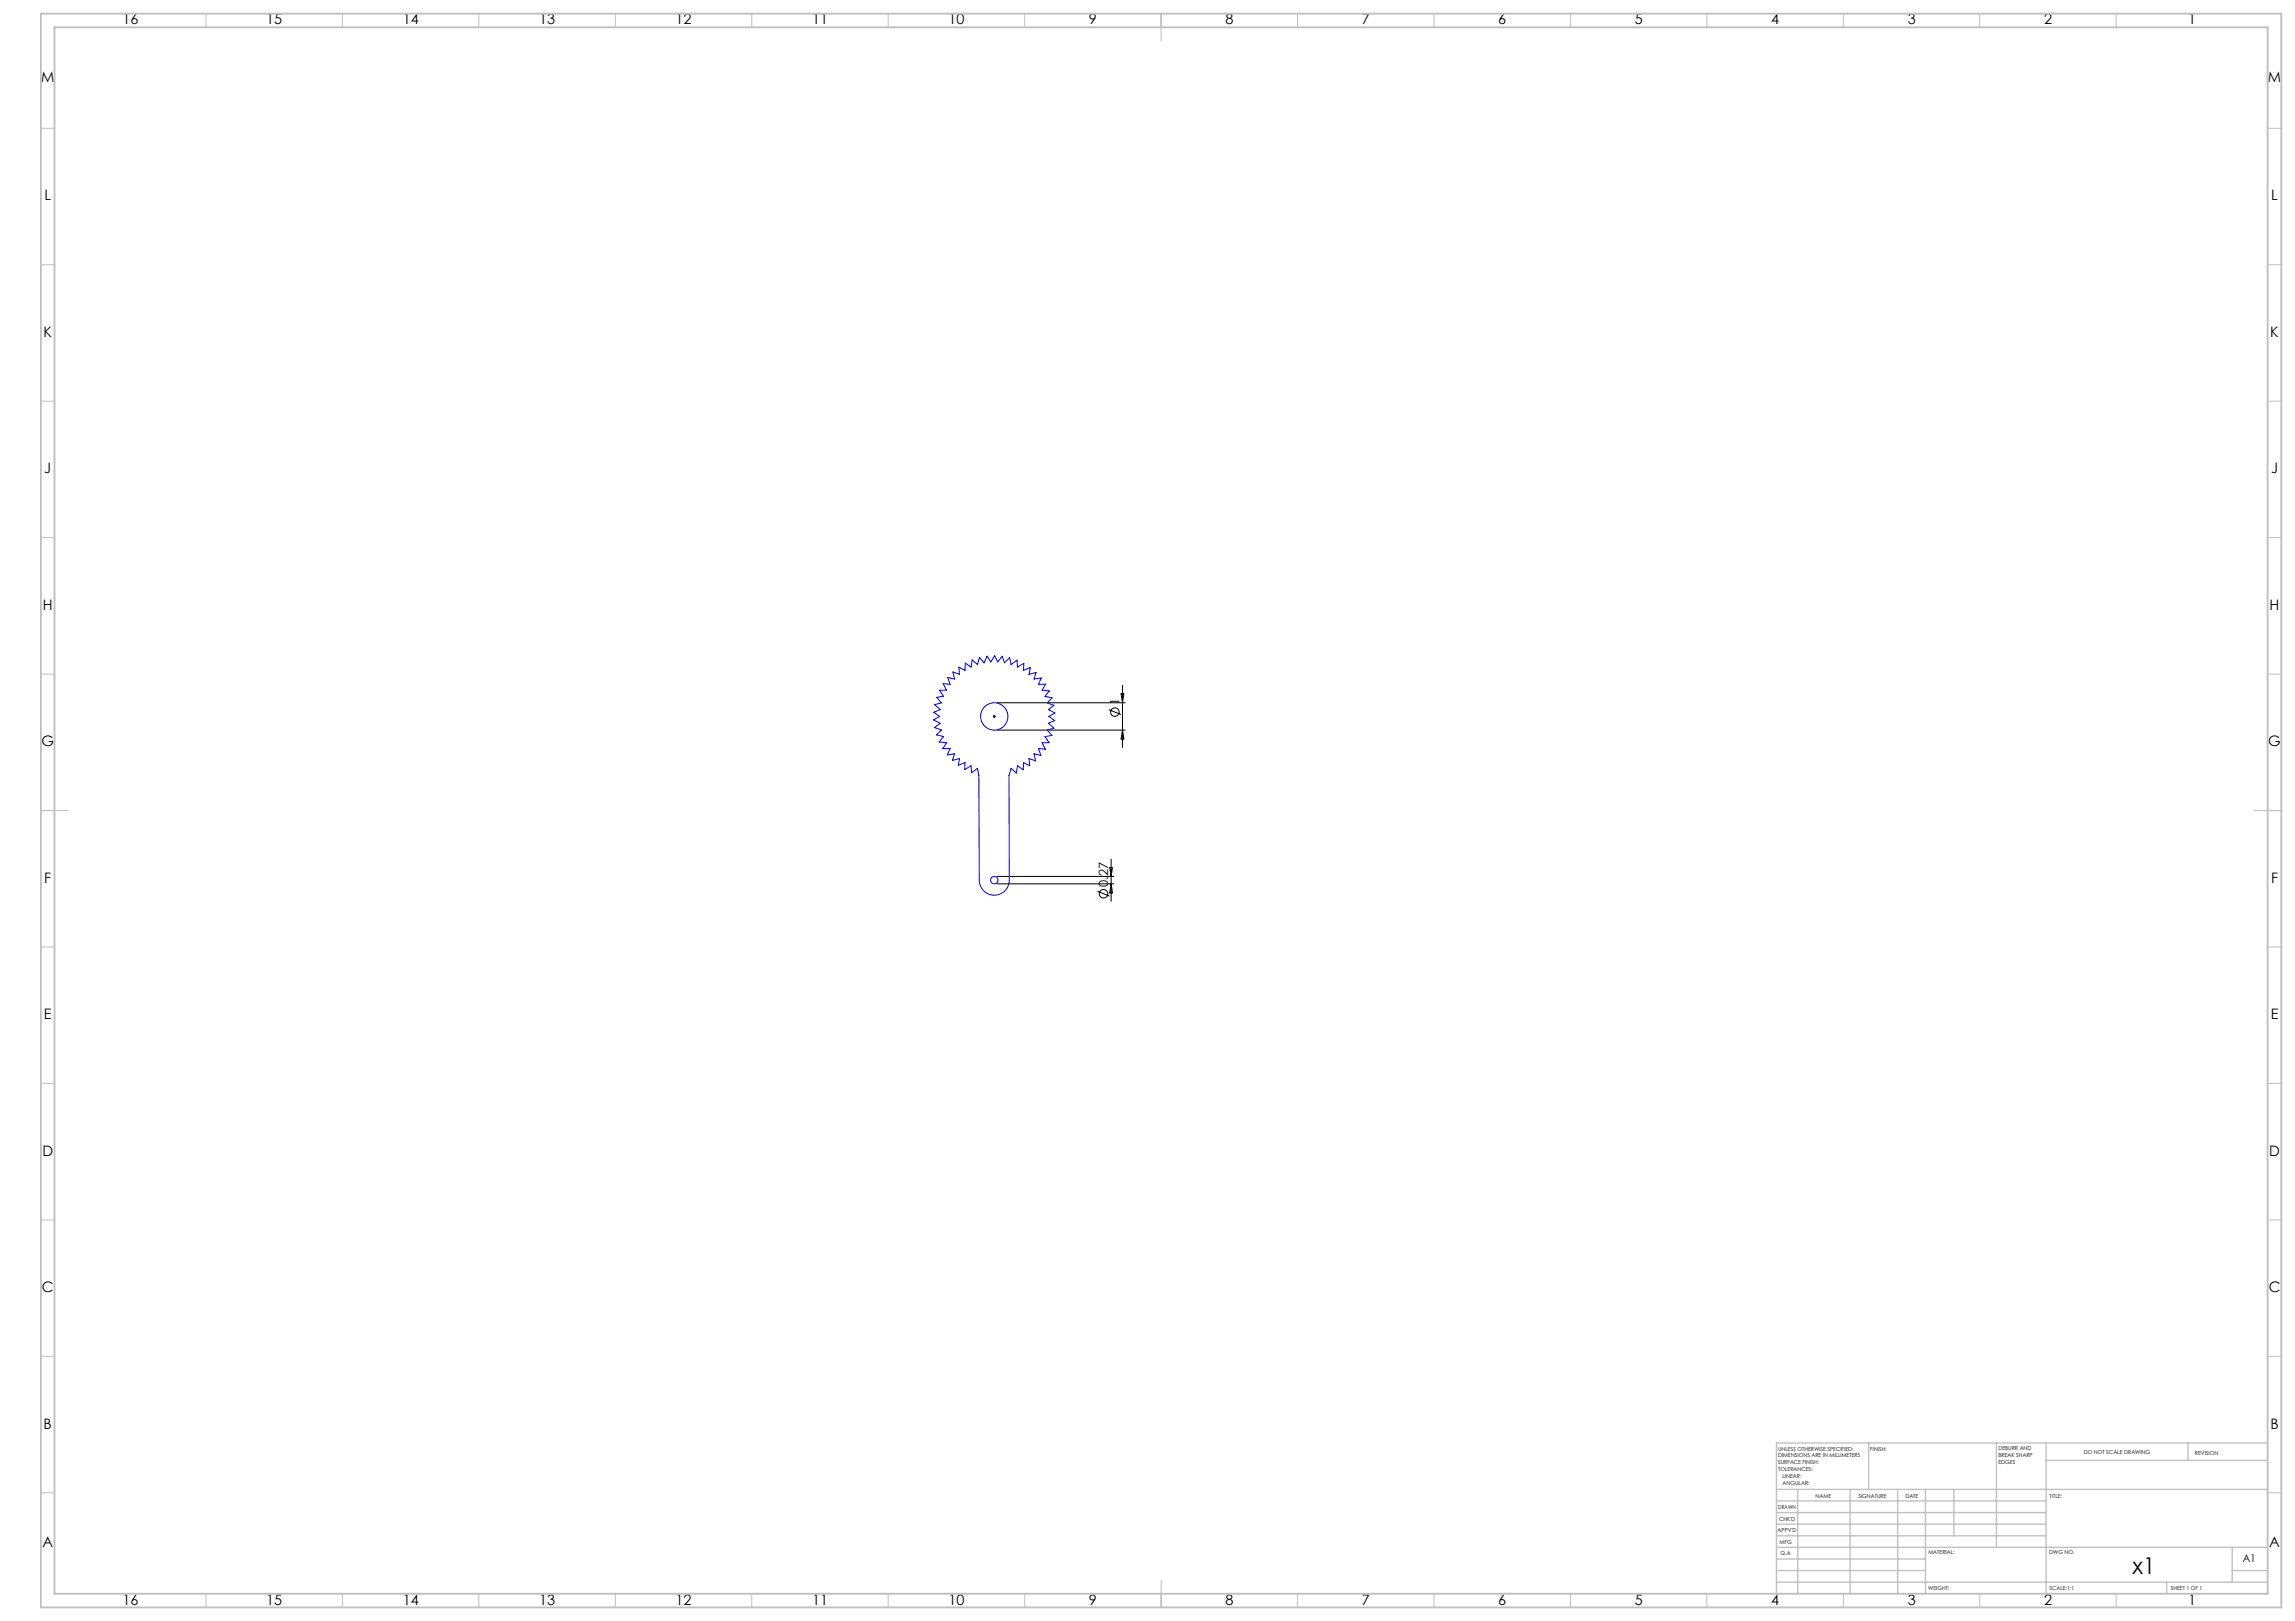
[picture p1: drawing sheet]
<svg xmlns="http://www.w3.org/2000/svg" width="841mm" height="594mm" viewBox="0 0 841 594" stroke-linecap="round" stroke-linejoin="round" font-family="sans-serif">
<defs><g id="words">
<text font-size="8.5" x="781.4" y="576.7">x1</text>
<g font-size="5.3">
<text x="44.8" y="9">16</text>
<text x="97.6" y="9">15</text>
<text x="147.6" y="9">14</text>
<text x="197.6" y="9">13</text>
<text x="247.6" y="9">12</text>
<text x="297.6" y="9">11</text>
<text x="347.6" y="9">10</text>
<text x="399.1" y="9">9</text>
<text x="449.1" y="9">8</text>
<text x="499.1" y="9">7</text>
<text x="549.1" y="9">6</text>
<text x="599.1" y="9">5</text>
<text x="649.1" y="9">4</text>
<text x="699.1" y="9">3</text>
<text x="749.1" y="9">2</text>
<text x="801.8" y="9">1</text>
<text x="15.1" y="30">M</text>
<text x="831.1" y="30">M</text>
<text x="16.3" y="73.5">L</text>
<text x="832.3" y="73.5">L</text>
<text x="16" y="123.5">K</text>
<text x="832" y="123.5">K</text>
<text x="16.2" y="173.5">J</text>
<text x="832.2" y="173.5">J</text>
<text x="15.7" y="223.5">H</text>
<text x="831.7" y="223.5">H</text>
<text x="15.2" y="273.5">G</text>
<text x="831.2" y="273.5">G</text>
<text x="16.2" y="323.5">F</text>
<text x="832.2" y="323.5">F</text>
<text x="16.1" y="373.5">E</text>
<text x="832.1" y="373.5">E</text>
<text x="15.5" y="423.5">D</text>
<text x="831.5" y="423.5">D</text>
<text x="15.4" y="473.5">C</text>
<text x="831.4" y="473.5">C</text>
<text x="16" y="523.5">B</text>
<text x="832" y="523.5">B</text>
<text x="15.5" y="567">A</text>
<text x="831.5" y="567">A</text>
<text x="44.8" y="588">16</text>
<text x="97.6" y="588">15</text>
<text x="147.6" y="588">14</text>
<text x="197.6" y="588">13</text>
<text x="247.6" y="588">12</text>
<text x="297.6" y="588">11</text>
<text x="347.6" y="588">10</text>
<text x="399.1" y="588">9</text>
<text x="449.1" y="588">8</text>
<text x="499.1" y="588">7</text>
<text x="549.1" y="588">6</text>
<text x="599.1" y="588">5</text>
<text x="649.1" y="588">4</text>
<text x="699.1" y="588">3</text>
<text x="749.1" y="588">2</text>
<text x="801.8" y="588">1</text>
</g>
<g font-size="4.7">
<text x="410.3" y="258.4" transform="rotate(-90 410.3 258.4)">1</text>
<text x="406.1" y="324.9" transform="rotate(-90 406.1 324.9)">0.27</text>
</g>
<text font-size="3.9" x="821.9" y="572.5">A1</text>
<g font-size="2">
<text x="651.6" y="531.6">UNLESS OTHERWISE SPECIFIED:</text>
<text x="685.4" y="531.6">FINISH:</text>
<text x="732.3" y="531.5">DEBURR AND</text>
<text x="732.3" y="534">BREAK SHARP</text>
<text x="763.6" y="533">DO NOT SCALE DRAWING</text>
<text x="804.3" y="533.2">REVISION</text>
<text x="651.6" y="534.1">DIMENSIONS ARE IN MILLIMETERS</text>
<text x="651.6" y="536.6">SURFACE FINISH:</text>
<text x="651.6" y="539.1">TOLERANCES:</text>
<text x="732.3" y="536.5">EDGES</text>
<text x="653.2" y="541.6">LINEAR:</text>
<text x="653.2" y="544.1">ANGULAR:</text>
<text x="665.3" y="549">NAME</text>
<text x="681" y="548.9">SIGNATURE</text>
<text x="698.2" y="548.9">DATE</text>
<text x="751.1" y="548.9">TITLE:</text>
<text x="651.6" y="553.1">DRAWN</text>
<text x="651.9" y="557.3">CHK'D</text>
<text x="651.4" y="561.4">APPV'D</text>
<text x="652.1" y="565.8">MFG</text>
<text x="652.5" y="570">Q.A</text>
<text x="706.6" y="569.5">MATERIAL:</text>
<text x="751" y="569.5">DWG NO.</text>
<text x="706.6" y="582.5">WEIGHT:</text>
<text x="751.1" y="582.6">SCALE:1:1</text>
<text x="795.5" y="582.6">SHEET 1 OF 1</text>
</g>
</g></defs>
<g fill="none" stroke="#000" stroke-width=".37">
<path d="M365.3 257.5h47M410.8 254.2h1l-.5 3.3zM411.3 251.2v22.7M365.3 267.5h47M406.3 260.1l4.5 1.7M411.3 267.5l.5 3.3h-1zM406.6 317.9h1.1l-.5 3.3zM407.2 314.8v15.4M365.3 323.9h42.9M365.3 321.2h42.9M402.2 326.6l4.4 1.8M407.2 323.9l.5 3.3h-1.1z"/>
<circle cx="408.5" cy="260.9" r="1.55"/>
<circle cx="404.4" cy="327.5" r="1.55"/>
</g>
<g fill="none" stroke="#00f" stroke-width=".37">
<path d="M363.9 262.5h.9M364 262.2l.7 .7M364.3 262v1M364.7 262.2l-.7 .7M369.9 322.5a5.5 5.5 0 0 1-5.5 5.5 5.5 5.5 0 0 1-5.6-5.5l-.1-38.5-.5-2.5-2.2 1.7-.2-2.6-2.3 1.4 .1-2.6-2.4 1.1 .4-2.6-2.6 .8 .8-2.5-2.7 .4 1.1-2.3h-2.7l1.3-2.1-2.6-.3 1.6-2-2.7-.6 1.9-1.8-2.5-.9 2-1.6-2.4-1.2 2.2-1.3-2.1-1.5 2.3-1-2-1.8 2.5-.6-1.8-2.1 2.6-.3-1.5-2.3h2.5l-1.2-2.4 2.6 .3-.9-2.6 2.5 .6-.6-2.6 2.4 .9-.2-2.6 2.2 1.1 .1-2.6 2.1 1.4 .5-2.6 1.9 1.7 .8-2.6 1.6 2 1.1-2.5 1.4 2.2 1.4-2.3 1.1 2.3 1.7-2.1 .8 2.4 1.9-1.9 .5 2.5 2.2-1.6 .2 2.5 2.3-1.3-.1 2.5 2.4-1-.4 2.5 2.6-.7-.8 2.4 2.7-.3-1.1 2.3 2.7-.1-1.3 2.2 2.6 .3-1.6 2 2.7 .6-1.9 1.8 2.5 .9-2 1.5 2.4 1.3-2.2 1.2 2.1 1.5-2.3 1 2 1.8-2.5 .7 1.8 2-2.6 .4 1.5 2.2-2.5 .1 1.2 2.4-2.6-.3 .9 2.5-2.5-.6 .6 2.6-2.4-.9 .2 2.7-2.2-1.2-.1 2.7-2.1-1.5-.5 2.7-1.9-1.8-.8 2.6 .2 38.4"/>
<circle cx="364.4" cy="262.5" r="5"/>
<circle cx="364.4" cy="322.5" r="1.35"/>
</g>
<g fill="none" stroke="#c0c0c0" stroke-width=".37">
<path d="M75.5 5v5M125.5 5v5M175.5 5v5M225.5 5v5M275.5 5v5M325.5 5v5M375.5 5v5M425.5 5v10M475.5 5v5M525.5 5v5M575.5 5v5M625.5 5v5"/>
<path d="M675.5 5v5M725.5 5v5M775.5 5v5M15 47h5M831 47h5M15 97h5M831 97h5M15 147h5M831 147h5M15 197h5M831 197h5M15 247h5"/>
<path d="M831 247h5M15 297h10M826 297h10M15 347h5M831 347h5M15 397h5M831 397h5M15 447h5M831 447h5M15 497h5M831 497h5M15 547h5"/>
<path d="M831 547h5M425.5 579v10M75.5 584v5M125.5 584v5M175.5 584v5M225.5 584v5M275.5 584v5M325.5 584v5M375.5 584v5M475.5 584v5M525.5 584v5M575.5 584v5"/>
<path d="M625.5 584v5M675.5 584v5M725.5 584v5M775.5 584v5"/>
</g>
<g fill="none" stroke="#c0c0c0" stroke-width=".5">
<path d="M684.8 528.8v17M731.6 528.8v38.2M749.8 528.8v55.2M749.8 535.2h81.2M801.8 528.8v6.4M831 528.8h-180v55.2M651 545.8h180M651 558.5h98.8M651 554.3h98.8M651 550h98.8M658.8 545.8v38.2M678 545.8v38.2"/>
<path d="M695.4 545.8v38.2M705.6 545.8v38.2M716 545.8v17M651 579.8h180M651 562.8h98.8M651 575.5h54.6M651 571.3h54.6M651 567h180M794 579.8v4.2M818 575.5h13M818 567v12.8"/>
</g>
<path d="M15 5h821v584h-821zM20 10h811v574h-811z" fill="none" stroke="#c0c0c0" stroke-width=".7"/>
<use href="#words"/>
</svg>
